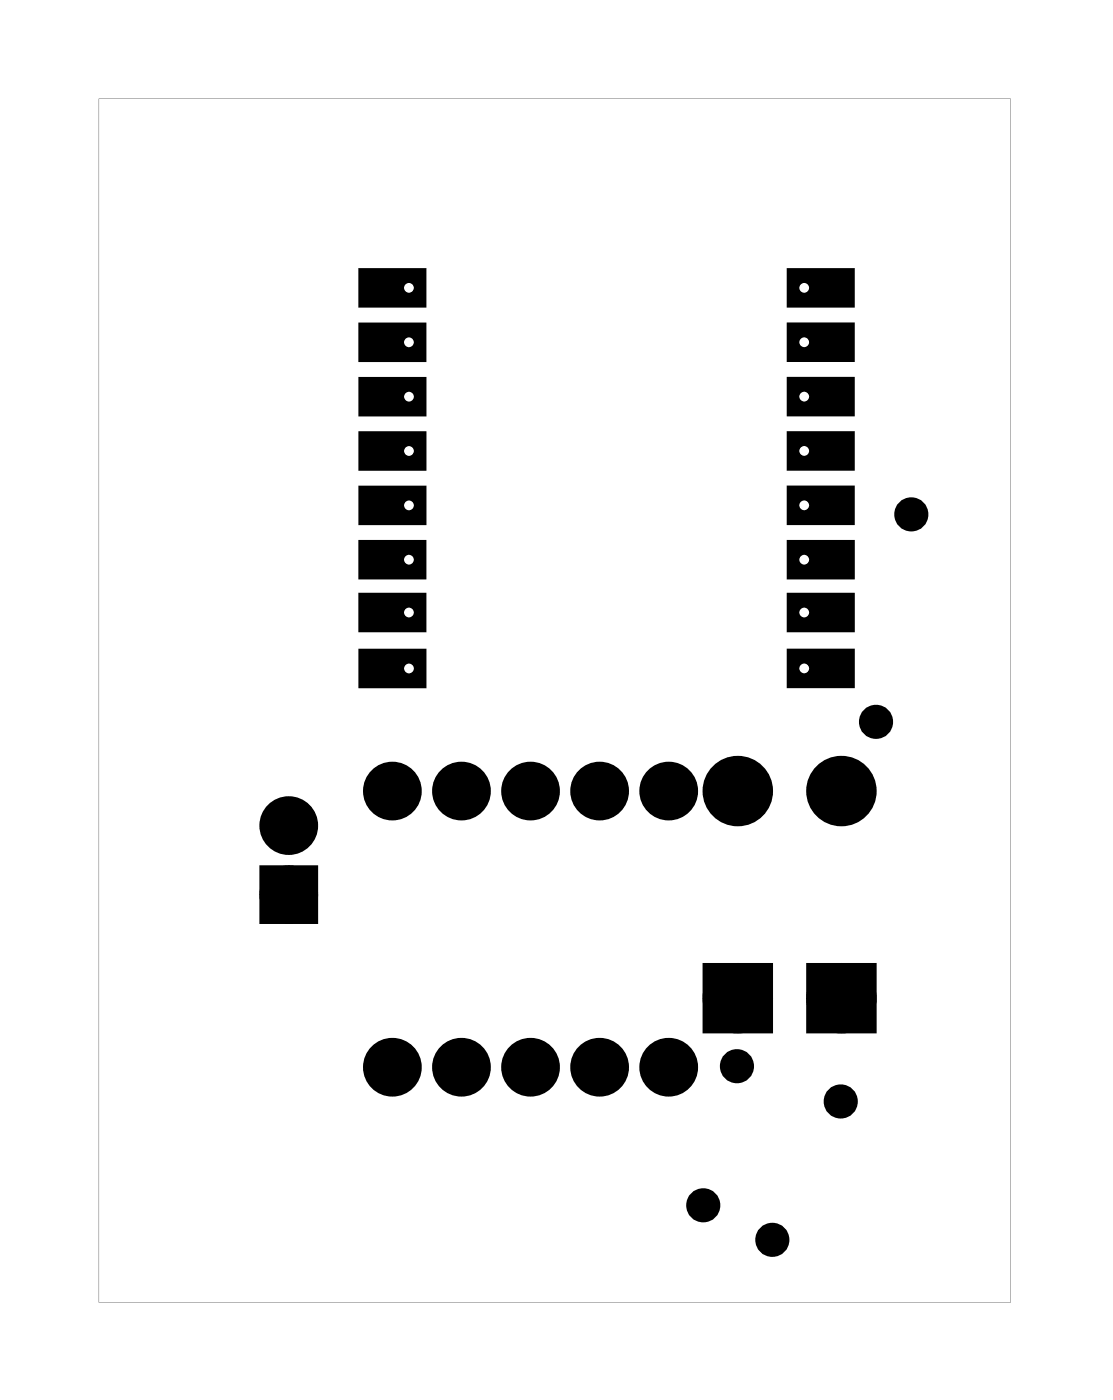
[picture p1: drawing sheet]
<svg xmlns="http://www.w3.org/2000/svg" width="41mm" height="52mm" viewBox="0 0 41 52" stroke-linecap="round" stroke-linejoin="round" font-family="sans-serif">
<g fill="#000">
<path d="M9.9 32.2h1.4v1.4h-1.4zM26.2 35.8h1.8v1.8h-1.8zM30 35.8h1.9v1.8h-1.9z"/>
<path d="M3.6 3.6h33.6v44.3h-33.6zM3.6 3.6v44.3h33.6v-44.3z"/>
<path d="M13.3 10v1.2h2.3v-1.2zM14.7 10.6a.31 .31 0 0 1 .6 0 .31 .31 0 0 1-.6 0z"/>
<path d="M13.3 12v1.2h2.3v-1.2zM14.7 12.6a.31 .31 0 0 1 .6 0 .31 .31 0 0 1-.6 0z"/>
<path d="M13.3 14v1.2h2.3v-1.2zM14.7 14.6a.31 .31 0 0 1 .6 0 .31 .31 0 0 1-.6 0z"/>
<path d="M13.3 16v1.2h2.3v-1.2zM14.7 16.6a.31 .31 0 0 1 .6 0 .31 .31 0 0 1-.6 0z"/>
<path d="M13.3 18v1.2h2.3v-1.2zM14.7 18.6a.31 .31 0 0 1 .6 0 .31 .31 0 0 1-.6 0z"/>
<path d="M29.1 10v1.2h2.2v-1.2zM29.3 10.6a.31 .31 0 0 1 .6 0 .31 .31 0 0 1-.6 0z"/>
<path d="M29.1 12v1.2h2.2v-1.2zM29.3 12.6a.31 .31 0 0 1 .6 0 .31 .31 0 0 1-.6 0z"/>
<path d="M29.1 14v1.2h2.2v-1.2zM29.3 14.6a.31 .31 0 0 1 .6 0 .31 .31 0 0 1-.6 0z"/>
<path d="M29.1 16v1.2h2.2v-1.2zM29.3 16.6a.31 .31 0 0 1 .6 0 .31 .31 0 0 1-.6 0z"/>
<path d="M29.1 18v1.2h2.2v-1.2zM29.3 18.6a.31 .31 0 0 1 .6 0 .31 .31 0 0 1-.6 0z"/>
<path d="M29.1 20v1.2h2.2v-1.2zM29.3 20.6a.31 .31 0 0 1 .6 0 .31 .31 0 0 1-.6 0z"/>
<path d="M13.3 20v1.2h2.3v-1.2zM14.7 20.6a.31 .31 0 0 1 .6 0 .31 .31 0 0 1-.6 0z"/>
<path d="M13.3 21.9v1.2h2.3v-1.2zM14.7 22.5a.31 .31 0 0 1 .6 0 .31 .31 0 0 1-.6 0z"/>
<path d="M13.3 24v1.2h2.3v-1.2zM14.7 24.6a.31 .31 0 0 1 .6 0 .31 .31 0 0 1-.6 0z"/>
<path d="M29.1 21.9v1.2h2.2v-1.2zM29.3 22.5a.31 .31 0 0 1 .6 0 .31 .31 0 0 1-.6 0z"/>
<path d="M29.1 24v1.2h2.2v-1.2zM29.3 24.6a.31 .31 0 0 1 .6 0 .31 .31 0 0 1-.6 0z"/>
</g>
<g fill="#000">
<circle cx="33.5" cy="18.9" r=".35"/>
<circle cx="10.6" cy="32.9" r=".7"/>
<circle cx="10.6" cy="30.4" r=".7"/>
<circle cx="14.4" cy="39.3" r=".7"/>
<circle cx="14.4" cy="29.1" r=".7"/>
<circle cx="17" cy="39.3" r=".7"/>
<circle cx="17" cy="29.1" r=".7"/>
<circle cx="19.5" cy="39.3" r=".7"/>
<circle cx="19.5" cy="29.1" r=".7"/>
<circle cx="22" cy="29.1" r=".7"/>
<circle cx="22" cy="39.3" r=".7"/>
<circle cx="24.6" cy="39.3" r=".7"/>
<circle cx="24.6" cy="29.1" r=".7"/>
<circle cx="27.1" cy="39.2" r=".35"/>
<circle cx="27.1" cy="36.7" r=".91"/>
<circle cx="27.1" cy="29.1" r=".91"/>
<circle cx="30.9" cy="36.7" r=".91"/>
<circle cx="30.9" cy="29.1" r=".91"/>
<circle cx="32.2" cy="26.6" r=".35"/>
<circle cx="25.9" cy="44.3" r=".35"/>
<circle cx="28.4" cy="45.6" r=".35"/>
<circle cx="30.9" cy="40.5" r=".35"/>
</g>
<g fill="none" stroke="#000" stroke-width=".55">
<circle cx="33.5" cy="18.9" r=".35"/>
<circle cx="27.1" cy="39.2" r=".35"/>
<circle cx="32.2" cy="26.6" r=".35"/>
<circle cx="25.9" cy="44.3" r=".35"/>
<circle cx="28.4" cy="45.6" r=".35"/>
<circle cx="30.9" cy="40.5" r=".35"/>
</g>
<g fill="none" stroke="#000" stroke-width=".76" stroke-linecap="butt">
<path d="M9.9 32.2h1.4v1.4h-1.4zM26.2 35.8h1.8v1.8h-1.8zM30 35.8h1.9v1.8h-1.9z"/>
<circle cx="10.6" cy="30.4" r=".7"/>
<circle cx="10.6" cy="32.9" r=".7"/>
<circle cx="14.4" cy="29.1" r=".7"/>
<circle cx="14.4" cy="39.3" r=".7"/>
<circle cx="17" cy="29.1" r=".7"/>
<circle cx="17" cy="39.3" r=".7"/>
<circle cx="19.5" cy="29.1" r=".7"/>
<circle cx="19.5" cy="39.3" r=".7"/>
<circle cx="22" cy="29.1" r=".7"/>
<circle cx="22" cy="39.3" r=".7"/>
<circle cx="24.6" cy="29.1" r=".7"/>
<circle cx="24.6" cy="39.3" r=".7"/>
<circle cx="27.1" cy="36.7" r=".91"/>
<circle cx="27.1" cy="29.1" r=".91"/>
<circle cx="30.9" cy="36.7" r=".91"/>
<circle cx="30.9" cy="29.1" r=".91"/>
</g>
<g fill="none" stroke="#000" stroke-width=".25">
<path d="M13.3 10h2.3v1.2h-2.3zM13.3 12h2.3v1.2h-2.3zM13.3 20h2.3v1.2h-2.3zM13.3 14h2.3v1.2h-2.3zM13.3 16h2.3v1.2h-2.3zM13.3 18h2.3v1.2h-2.3zM29.1 10h2.2v1.2h-2.2zM29.1 12h2.2v1.2h-2.2zM29.1 16h2.2v1.2h-2.2zM29.1 18h2.2v1.2h-2.2zM29.1 14h2.2v1.2h-2.2zM29.1 20h2.2v1.2h-2.2z"/>
<path d="M13.3 21.9h2.3v1.2h-2.3zM13.3 24h2.3v1.2h-2.3zM29.1 21.9h2.2v1.2h-2.2zM29.1 24h2.2v1.2h-2.2z"/>
<circle cx="15" cy="12.6" r=".31"/>
<circle cx="15" cy="10.6" r=".31"/>
<circle cx="15" cy="18.6" r=".31"/>
<circle cx="15" cy="16.6" r=".31"/>
<circle cx="15" cy="14.6" r=".31"/>
<circle cx="29.6" cy="16.6" r=".31"/>
<circle cx="29.6" cy="12.6" r=".31"/>
<circle cx="29.6" cy="10.6" r=".31"/>
<circle cx="29.6" cy="18.6" r=".31"/>
<circle cx="29.6" cy="14.6" r=".31"/>
<circle cx="15" cy="22.5" r=".31"/>
<circle cx="15" cy="20.6" r=".31"/>
<circle cx="15" cy="24.6" r=".31"/>
<circle cx="29.6" cy="24.6" r=".31"/>
<circle cx="29.6" cy="20.6" r=".31"/>
<circle cx="29.6" cy="22.5" r=".31"/>
</g>
</svg>
